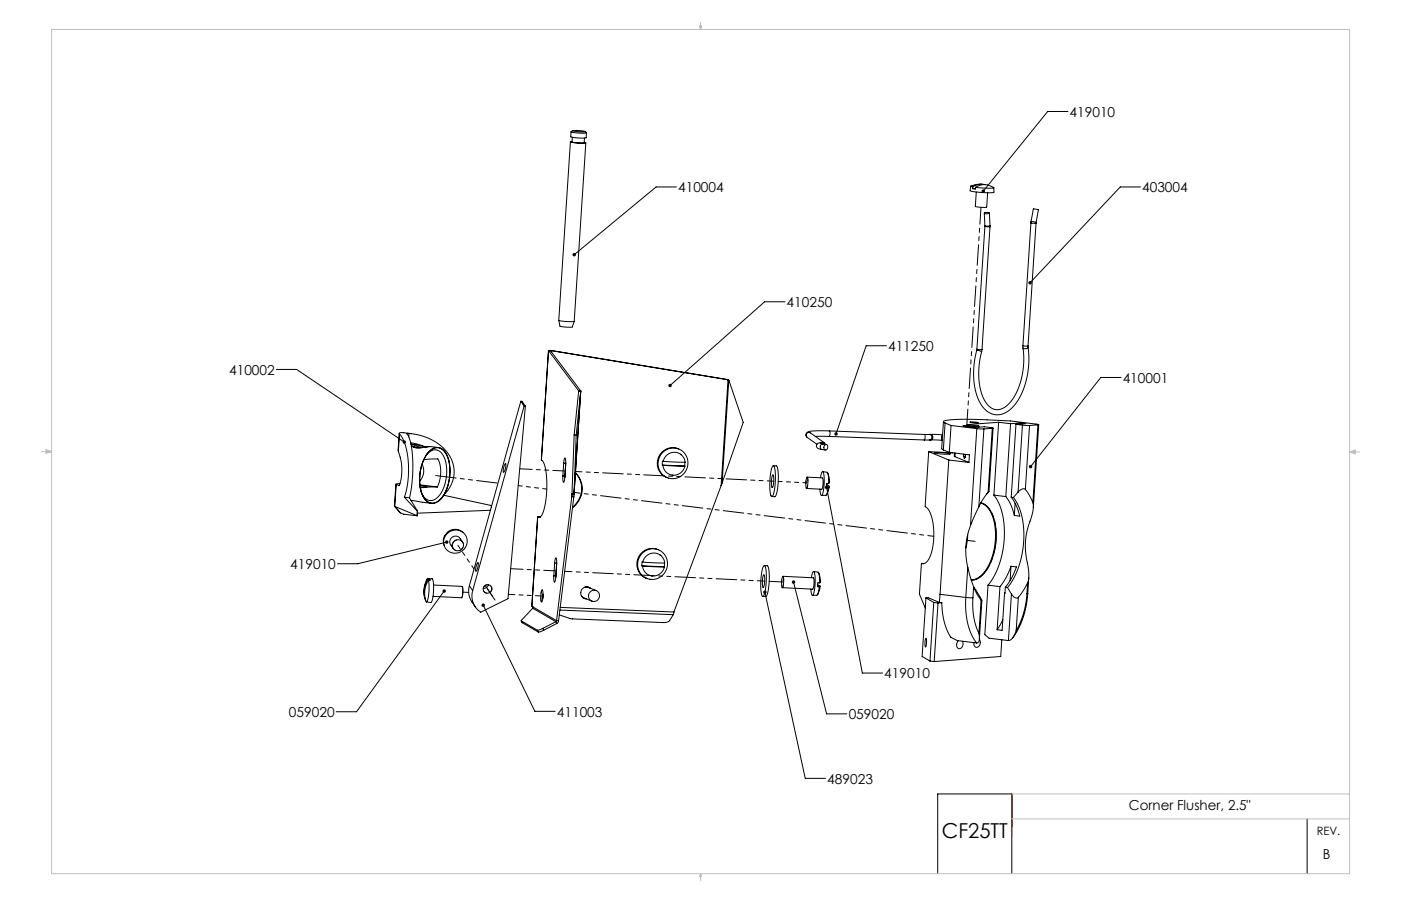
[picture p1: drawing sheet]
<svg xmlns="http://www.w3.org/2000/svg" width="432mm" height="279mm" viewBox="0 0 432 279" stroke-linecap="round" stroke-linejoin="round" font-family="sans-serif">
<defs><g id="words">
<text font-size="6.3" x="290.3" y="258.5">CF25TT</text>
<g font-size="4.2">
<text x="329.7" y="36">419010</text>
<text x="209" y="59.3">410004</text>
<text x="352" y="59.3">403004</text>
<text x="242.4" y="94.7">410250</text>
<text x="273.7" y="108.2">411250</text>
<text x="70.6" y="115.5">410002</text>
<text x="346" y="118">410001</text>
<text x="89.5" y="175.5">419010</text>
<text x="272.6" y="209.2">419010</text>
<text x="89.1" y="221.1">059020</text>
<text x="171.6" y="221">411003</text>
<text x="261.6" y="221.8">059020</text>
<text x="255" y="241.7">489023</text>
<text x="347.9" y="249.8">Corner Flusher, 2.5&quot;</text>
<text x="407.7" y="264.9">B</text>
</g>
<text font-size="3.5" x="405.8" y="257.6">REV.</text>
</g></defs>
<g fill="none" stroke="#000" stroke-width=".31">
<path d="M329.2 34.4h-6.3l-19.8 24.5M175.8 43.8l-3.6 55M176 40.7l-.1 1.5 2.3 .3h2.4l.2-1.5M176 40.7l2.3 .3h2.4M176.3 43.7l-.5 .1 2.5 .3h2.3l-.5-.2M176.4 42.3l-.1 1.5 1.9 .3 1.8-.1 .1-1.4M176.4 40.3l-.4 .4M176.4 40.3h2.1l1.9 .3h-2.1zM180.4 40.6l.3 .4M180.6 44.1l-3.6 55M208.5 57.7h-6.3l-25.2 20.9M299.2 57.4l-.2 1.5 3.6 .5 3.7-.1v-1.4"/>
<path d="M299.8 57.6v.6M300.6 58.2h-.8M300.7 57.8a5 5 0 0 1 5.6 .1l-2 .1zM300.7 57.8a.46 .46 0 0 1-.2 .4 .46 .46 0 0 1-.6 0h-.1M300.9 59.2l-.3 4.5 1.8 .2h1.7l.3-4.5M302.7 56.8l-1.9 .1-1.6 .5 .6 .2M303.5 56.9h-1.7l-2 .7M351.5 57.7h-6.2l-27.8 29.5M303.4 65.8l.2 3.8M303.4 65.7l.3-.1a.7 .7 0 0 1 1.1 .2l-1 .1zM303.6 69.8l1.5 .1M303.6 69.8l-2.5 37.9"/>
<path d="M303.6 69.6v.2M304.9 65.7l.2 3.8M305.1 69.9l-2.4 37.9M305.1 69.5v.4M305.1 69.5l-.8 .2-.7-.1M317.7 68.7l1.6 .1M317.7 68.7l-2.4 37.9M317.8 68.3l-.1 .4M317.8 68.3l.7-3.9 .8 .1 .7 .2-.7 3.9M317.8 68.3l1.5 .3M319.3 68.8l-2.5 37.9M319.3 68.6v.2"/>
<path d="M172.2 98.8l2.3 .3h2.5M172.2 98.8l.4 1.8 1.9 .3 1.9-.1 .6-1.7M241.9 93.1h-6.2l-29.2 25.8M85.2 113.9h6.2l33.2 22.4M169 108.1l-2.1 33.8M169.1 108.1l9.3 12.4M169.1 108.1l.6 .1M169.7 108.2l9.3 12.4M169.8 108.1h-.7M169.8 108.1l54.6 9M169.8 108.1h.2M170 108.1l-.3 .1"/>
<path d="M170 108.1l-.1 .4M224.2 117v.1M224.2 117l.2 .1M224.2 117.1h.1M224.2 117.1h.2M224.3 117.1h.1M224.4 117.1h.1M224.4 117.1l-2.1 32.7M224.4 117.1l.2 .1M224.6 117.2l-2 31.7M224.6 117.2l4.5 13.1-6.5 18.6M273.2 106.6h-6.2l-9.3 27.2"/>
<path d="M301 108.1h.8l.7 .4M301.1 107.7l-.1 .4M301.1 107.7l1.6 .1M302.7 107.8l-.2 .7M315.3 106.6v.7M315.3 106.6l1.5 .1M315.3 107.3a22 22 0 0 1-4.6 17.4 4.2 4.2 0 0 1-7.2-1.1 21.3 21.3 0 0 1-1-15.1M316.8 106.7l.1 .4M316.9 107.1a23.7 23.7 0 0 1-4.9 18.6 5.8 5.8 0 0 1-10-1.6 23.2 23.2 0 0 1-1-16M316.9 107.1l-.8 .4-.8-.2M345.5 116.4h-6.2l-21.7 27.5M122.8 139.2l.9 3.4 .1 3.3-.2 2.1-.6 1.8-.9-.4"/>
<path d="M123 133.7l-.2 5.5M123.1 133.8a18.1 18.1 0 0 1 2.8 11.8l-.4 4.2-.9 3.5M123.1 133.8l-.3 5.4M126 133.7a15 15 0 0 1 13.5 8.8 9.6 9.6 0 0 1-2.7 10.1M126 133.7h-.7l.8 1.2 .6 2.2 .5 6.4-.2 5.1-.8 4.9M126 133.7v1M126.6 136.6l1.9 .3 2.2 .8M126.7 137l1.4 .2M126.8 133.7l-3.1-.3-.6 .1v.3M127.4 137.8l.6-.2 2.1 .4M132.4 139.1a3.1 3.1 0 0 1 3-1 3.1 3.1 0 0 1 2.3 2.2 13.6 13.6 0 0 1-2.5 14.2 3.1 3.1 0 0 1-4.9-1.6 13.9 13.9 0 0 1 2.1-13.8zM132.4 139.2a3.1 3.1 0 0 1 3.1-1 3.1 3.1 0 0 1 2.3 2.3 13.5 13.5 0 0 1-2.5 13.8 3 3 0 0 1-5-1.4 13.7 13.7 0 0 1 2.1-13.7z"/>
<path d="M132.6 137.7l-3.6 .4-1.6-.4M132.7 137.7l-2 .3a3.9 3.9 0 0 1-3.7-.5 1.67 1.67 0 0 1 2.1-.2l2.3 .5M132.7 137.7h.1M132.7 137.7l2.4 .3M160.5 123.7l1 1.5M160.5 123.7l-15.8 57M160.5 123.7l.4 .1 1 1.5M161.5 125.2l-15.8 57M161.5 125.2l.4 .1M161.9 125.3l-5.3 59.3-8.4 4.2a5.9 5.9 0 0 1-2.5-6.6M177 134.1l.6 .1M177 134.1l-.7 18.3"/>
<path d="M177.6 134.2l-.7 18.2M178.3 120.6l.7 .1M178.3 120.6l-1.3 13.5M178.4 120.5h.1M178.4 120.5l.6 .1M178.4 120.5l-.1 .3M178.4 120.5l-.1 .1M179 120.6h.1M179 120.7l-1.4 13.5M179 120.6v.1M179 120.6l-2.1 32.1M204.3 139.5a4.7 4.7 0 0 1 7.6 2.1 4.7 4.7 0 0 1-5 6 4.7 4.7 0 0 1-3.9-3.3 4.7 4.7 0 0 1 1.3-4.8z"/>
<path d="M209.2 138.5a4.8 4.8 0 0 0-6.3 2.6 4.8 4.8 0 0 0 2.7 6.2M248.8 134.9a.85 .85 0 0 1-.2-1.2 .85 .85 0 0 1 1.2-.2l4.2 3M248.8 134.9l3 2.1M251.3 134.6h4.2M252.8 136.5l.7 .4M252.8 136.5a1.02 1.02 0 0 0-1.2 1.1 1.02 1.02 0 0 0 1.3 .9l.4 .1M252.9 136.8l.6 .1M253 136.5l.5-.1 .5 .1M253.1 136.5l.7 .5M253.1 136.5h-.3M253.2 136.5h-.1M253.3 138.6l1.1 .2"/>
<path d="M253.5 136.9a.9 .9 0 0 0-.7 .8 .9 .9 0 0 0 .5 .9M253.5 136.9l1.2 .2M254 136.5l.4 .6M254.2 137.3a.77 .77 0 0 1 1 .5 .77 .77 0 0 1-.6 1 .83 .83 0 0 1-.7-.6 .83 .83 0 0 1 .3-.9zM255.5 134.6l29.3 1.1M255.6 132.9h-4.6a2.59 2.59 0 0 0-2.6 .9v.6l.4 .5M255.6 132.9l.2 .9-.3 .8M255.6 132.9l29.3 1.1M284.8 135.7h1.8M284.9 134h1.6M284.9 134l.2 .9-.3 .8M286.2 139.3l-1.1 16.9a7.8 7.8 0 0 1 2.6 6.2v4.6l-.7 3.8a3.3 3.3 0 0 1-2.8 3h-.2"/>
<path d="M286.2 139.3l6.2 2.6M286.2 139.3l7.5 .3M286.5 134a.87 .87 0 0 1 .7 .8 .87 .87 0 0 1-.6 .9M286.8 134l3.7 .1-.3 .8 .2 .9M286.8 134h-.3M286.8 134a.87 .87 0 0 1 .7 .8 .87 .87 0 0 1-.6 .9M286.9 135.7l3.5 .1M286.9 135.7h-.3M288 139.6h2.5l2.5 .4h-2.6zM290.4 135.8h.1M290.7 138.8l1.9 .7M290.8 130l-.6 8.3 .5 .5"/>
<path d="M291.3 130.5a.42 .42 0 0 1-.5-.5 .42 .42 0 0 1 .6-.3l4.6-.4 7.7 .1a108.7 108.7 0 0 1 16 1.4l.4 .2h-.2M291.3 130.5l1.8 .7M291.3 130.5l-.6 8.3M292.6 139.5l6.2 .8-.2 2.3M293.1 131.2l8 1M293.1 131.2l-.5 8.3M294.2 139.7l-.1 1 .2 .1M294.4 139.7l-.1 1.1M296.8 131.3l2.3 .1zM298.9 130.2l2.7 .2zM301.1 132.2l2.1 .1M301.1 132.2l-2 29.9"/>
<path d="M301.7 131.4l-3 .2 1.6 .2 3.1-.2 2.7 .4-.3 .1M301.7 131.4v.3M303.2 132.3l-1.5 24M305.8 132.1l-2.6 .2M305.8 132.1l-1.3 19.7M306.1 132l-1.3 19.5M307.8 130.2l3.7 .5M307.8 130.2l-9.8 .8 3.7 .4M307.8 130.2l-1.5 22.5M311.5 130.7l-1.5 22.4M313.1 130.9l2 .2M313.1 130.9l-1.4 22.4"/>
<path d="M314.5 130.4l1.6 .2-3 .3M314.5 130.4l-3 .3M314.5 130.4v.4M315.1 131.1l2.2 .1M315.1 131.1l-1.3 20.6M317.3 131.2l-1.3 19.7M319.9 131l-2.6 .2M319.9 131l-1.6 24M320.1 131l-1.6 25.5M121.6 156.1l.1 .1M121.6 156.1l1.8 2M121.7 156.2l6.8 2.8"/>
<path d="M121.7 156.2l1.7 1.9M122 149.3l-.4 6.8M122.1 149.4l-.4 6.8M123.3 149.2l-1.2 .2M123.4 158.1h.1M123.4 158.1l1 .5 4.2 .5M124.6 153.3l4 4.3M124.6 153.3l1.6 .2M126.2 153.5l2.5 4.1M126.7 154.4l6.3 .8M127.1 154.4h-.4M128.5 159l.1 .1"/>
<path d="M128.6 157.6l-.1 1.4M128.7 157.6h-.1M128.7 157.6l-.1 1.5M129.4 149.5l5.4 .7M129.5 149.8l2.1 .3-2.1 .1M130.1 143.2a4.6 4.6 0 0 1-.7 5.2M130.6 141.8l3.3-.3a1.18 1.18 0 0 1 1.6 1.3 11 11 0 0 1-.7 7.4M131.6 140.1a2.88 2.88 0 0 1 3-1.3 2.88 2.88 0 0 1 2.3 2.2 12.4 12.4 0 0 1-2.3 12.6 2.73 2.73 0 0 1-4.5-1.2M134.8 150.2l-3.6 .1-1.6 .2M136.7 152.7l14.8 3.2-.1 .5M151.2 157.4l-22.6 .9M155.7 143.1v-.1a1.51 1.51 0 0 1 0 1.8l-.5 .9v-1.2z"/>
<path d="M165.7 159.4l-1.8 27.6M165.7 159.4l.1 .1M165.7 159.4l.6 .1M165.8 159.5h.6M166.3 159.5h.1M166.5 159.4h-.8M166.5 159.4l-.2 .1M166.5 159.4h.1M166.8 141.9h.1M166.9 141.9a7.5 7.5 0 0 1 1.6 5.5l-.1 5.4-.8 4.6a2.11 2.11 0 0 1-1.7 2.2l-.1-.1M173.5 146.8h.6v.4M173.7 142.8v-.1a1.12 1.12 0 0 1 .5-1.4l.1 1.9"/>
<path d="M173.7 142.8l-.2 4M173.7 142.8l.7 .1M174.3 143.4v.1M174.3 143.4h.1M174.4 142.9l-.3 4.4a1.12 1.12 0 0 1-.5 1.4l-.1-1.9M174.4 142.8v.1M176.2 153.2l-4.7 38.2M176.2 153.2h.7M176.3 152.4l-.1 .8M176.3 152.4h.6M176.3 152.2l-.1 1M176.9 153.2l-4.7 38.2"/>
<path d="M176.9 152.4v.8M177.4 145.8a7.2 7.2 0 0 1-.9 10.6M177.4 145.7a7.2 7.2 0 0 1-1 11M204.1 143.4l.2 .1M204.1 143.4l6.9 .3M204.3 143.5l6.8 .3M204.3 143.5a3.4 3.4 0 0 0 3.3 3.1 3.4 3.4 0 0 0 3.5-2.8M204.4 142.3l-.2-.1-.1 1.2M205.4 140.5a3.4 3.4 0 0 1 3.5-.8 3.4 3.4 0 0 1 2.3 2.8l-6.8-.2zM207.1 146.5l.3 .1M209.7 140l.3 .3M211 143.7l.1 .1"/>
<path d="M211.1 142.5l-.1 1.2M222.3 149.8l-14.6 38.9M222.6 148.9l-.3 .9M238.1 146.5a1.5 1.5 0 0 1 .4 1.7l-.1 .8a1.05 1.05 0 0 1-.5 1.3l-.1-1.9zM238.2 143.7l.1-.1a2.14 2.14 0 0 1 .7 2.3l-.3 5.2a2.1 2.1 0 0 1-.9 2l-.5-1.5v-2.9l.3-3.1zM238.4 143.6l.9 .1a11 11 0 0 1 .4 6.7l-.1 .8a2.54 2.54 0 0 1-.8 2l-.9-.1M248.7 147.2a1.76 1.76 0 0 1 .3 1.8l-.3 1.6a1.38 1.38 0 0 1-.3-1.6zM248.8 147.1l4.7 .3 .2 1.8-.4 1.7-4.7-.3M252.9 147.3v-.2a1.38 1.38 0 0 1 .8-1.6l.3 1.9-.1 3.5a2.03 2.03 0 0 1-.8 1.9l-.4-2M253.6 145.4l1.5 .4 .3 3.3M254.8 150.3l11 57.3h6.2M254.8 150.3h.5"/>
<path d="M254.8 149.5l.8 .4-.3 .4M255.1 145.9l.5 2.2 .1 .8-.3 .2M255.3 150.3l-.6 2.3-1.5 .2M255.4 149.1h-.5l-.1 1.2M255.6 150.1l-.8 2.4M292.4 141.9l-2.7 41.4M292.4 141.9l6.2 .7M294.3 140.8l4.3 1.8M297 140.7l.6 .1M297 140.1v.6M297.6 140.1l-.1 .9-.3 .5-.2-.8M301.7 156.3l-2.6 5.8"/>
<path d="M304.5 151.8l-1.5 2.1-1.3 2.4M304.5 151.8l.3-.3-.8 1M306.3 152.7a21.9 21.9 0 0 1 2.9 16.3 23.9 23.9 0 0 1-4.7 11.5M306.3 152.7l3.7 .4M310 153.1l1.5 2.4 1.1 3.5M311.7 153.3l1.6 2.8 1 3.1-1.7-.2M311.7 153.3l.6 .1M312.3 153.4a21.9 21.9 0 0 1 2.9 16.3 23.9 23.9 0 0 1-4.7 11.5M312.9 155.2l-.3 3.8M313.8 151.7l-1.5 1.7M316 150.9l-.9-.1-1.3 .9M316 150.9l1.3 1.9 1 2.2"/>
<path d="M318.3 155l.2 1.9-.5 2.4a23.8 23.8 0 0 0-1 16.1v.6a7 7 0 0 1-.3 3.7M131.8 178.5h1.4l.1 .1 .3 3.5-.6 3.5-.2 .2-1.4-.2M131.9 178.5h-.1a6.8 6.8 0 0 0-.9 5.9M131.9 178.5a7.4 7.4 0 0 0-.7 6.7M132 178.9l.3 2.1-.2 2.8a1.82 1.82 0 0 1-.8 1.8 7.6 7.6 0 0 1 .7-6.7zM132.4 178.5l.2 .4h-.6M132.4 178.5h-.5M132.4 178.5l-.1 .4M137.1 165.1l-.5 1.4 .3 1.6M137.1 165.1l.1 .1M137.7 167.2l-27.4 6.7h-6.3M142.6 167.2l-.8-1.2a1.75 1.75 0 0 0-2.4-.4 1.75 1.75 0 0 0-.5 2.4l.8 1.1"/>
<path d="M142.7 164.2a3.5 3.5 0 0 0-5.6 1v-.1M147.2 173.6a1.51 1.51 0 0 1 0 1.8l-.5 .8v-1.2zM170.7 177.6h.6v.4M170.9 173.6l.1-.1a1.12 1.12 0 0 1 .4-1.4l.2 1.9M170.9 173.6l-.2 4M170.9 173.6l.7 .1M171.6 173.7l-.3 4.4a1.12 1.12 0 0 1-.5 1.4l-.1-1.9M171.6 173.6v.1M197.8 174.5l.2 .1M197.8 174.5l6.9 .3M198 170.6a4.7 4.7 0 0 1 7.6 2 4.7 4.7 0 0 1-5 6.1 4.7 4.7 0 0 1-3.9-3.2 4.7 4.7 0 0 1 1.3-4.9zM198 174.6l6.8 .2"/>
<path d="M198 174.6a3.4 3.4 0 0 0 3.3 3 3.4 3.4 0 0 0 3.5-2.8M198.1 173.3h-.2l-.1 1.2M199.1 171.6a3.4 3.4 0 0 1 3.5-.9 3.4 3.4 0 0 1 2.3 2.9l-6.8-.3zM200.8 177.6h.3M202.9 169.5a4.8 4.8 0 0 0-6.3 2.7 4.8 4.8 0 0 0 2.7 6.2M203.4 171.1l.3 .2M204.7 174.8h.1M204.8 173.6l-.1 1.2M235.4 177.2a2 2 0 0 1 .3 2.1l-.1 .4a1.08 1.08 0 0 1-.5 1.4l-.1-2zM235.4 174.5h.1a1.41 1.41 0 0 1 .6 1.6l.1 2.7-.3 3.1a2.33 2.33 0 0 1-.9 2l-.4-1.4-.1-2.9 .3-3.3zM235.6 174.4l.9 .1a10.7 10.7 0 0 1 .4 6.7l-.1 .7a2.7 2.7 0 0 1-.8 2.1l-.9-.1M241.2 177.7l.3 .5v1.6a1.1 1.1 0 0 1-.4 1.4l-.2-1.9z"/>
<path d="M241.3 177.7l9.4 .5 .2 1.7-.4 1.8-9.4-.5M244.6 179.5l10.2 40.6h6.2M250.1 178.2v-.1a1.82 1.82 0 0 1 .7-1.8l.4 2-.1 3.5a1.82 1.82 0 0 1-.8 1.8l-.4-1.9M250.8 176.3l1.5 .3 .3 3.1M252.3 176.7l.5 2.1 .1 .8-.3 .1M252.6 179.7h-.5l-.1 1.2 .5 .1M284 173.8h.9M284 173.8l-.6 9.4 1.8 4.3M298.3 164.9l-.6 4.1M298.3 175l1.8 6M298.3 175l-.6 9.3M299.1 162.1a21.2 21.2 0 0 0-.8 12.9"/>
<path d="M299.3 178.9a7.6 7.6 0 0 0 5.8-5.4 19.2 19.2 0 0 0-.1-16.2l-1.2-1.4-1.5-.8a7 7 0 0 1 4.4 6.1 19.3 19.3 0 0 1-3.8 16.1l-1.8 1.2-1.8 .4M311.6 174.6l1.7 .2-1.4 3.3-2 3M311.6 174.6l-1.4 3.3-2 3M311.6 174.6l-.3 4.5M316.7 179.7l-1.3 2.4-1.5 2.1M316.7 179.7l-.2 3.4M317.1 178.1l-.3 4.9M133.6 180.4l8.8 .4 .2 1.7-.3 1.8-8.8-.4M136.9 182.3l-27 37.2h-6.3M144.7 180.7a6 6 0 0 0 .7 4.9l1.1 1.5M144.7 180.7l1 1.5M148.9 186.6l15.9 32.8h6.3"/>
<path d="M150.5 180.3l-.6 .9-1 .2M160.6 191.4l.3 .6M160.7 191.5l4.9 2.9M160.9 192h.1M160.9 192l5 2.9M163.9 187h.1M163.9 187l.4 .2M164.2 187.6l-3.5 3.9M164.2 187.6l7.1 4.1M164.3 187.2l-.1 .4M164.3 187.2l7.2 4.2M165.6 194.4l.3 .5"/>
<path d="M167 182a1.94 1.94 0 0 1 .3 2v.2a1.12 1.12 0 0 1-.5 1.4l-.1-2zM167.3 193.8l-1.7 .6M167.3 193.8l.3 .6M167.4 183.2l-.1 1.2M167.6 194.4l-1.7 .5M171.3 191.7l-4 2.1M171.3 191.7l.3 .6M171.5 191.4l-.2 .3M171.5 191.4h.7M171.6 192.3l-4 2.1M172.2 191.4l-.6 .9M172.6 188.1l34.9 1.5"/>
<path d="M172.7 187.3l35 1.4M179.2 183.7l.6 .6 2.6 1.1M180 184.5l.6 .1M180.2 181.1h.9l2.6 1M181.4 181.1l.5 .3M182 181.4a1.84 1.84 0 0 0-2.9 .8 1.84 1.84 0 0 0 1.6 2.5M207.5 189.6l-1.3 2-1.6 .4-28.3-1.1-3.9-1.3M207.7 188.7l-.2 .9M235.7 182.6l12.5 57.4h6.2M252 180.4l.8 .3-.3 .3M252.5 181l-.6 2.5-1.5 .1M252.8 180.8l-.8 2.5"/>
<path d="M285.3 196.9l.3 1-.3 1.6a.92 .92 0 0 1-.2-1.3zM285.4 184.4l.7-.1 3.4 1.5M285.4 184.4l2.4 1.4M285.4 184.4l-1.2 18 2.4 1.5M287.8 185.8l1.3 .1M287.8 185.8l-1.2 18.1M289.1 185.9l-1.2 18.1M289.5 185.8l.8 .1M289.7 183.3l-.2 2.5M289.7 183.3l8 1M290.3 185.9a20.3 20.3 0 0 0 2.7 10.6l2.1 1.1 5.9 .7M290.3 185.9h-1.2"/>
<path d="M295.4 197.6a1.3 1.3 0 0 0-.6 1.4 1.3 1.3 0 0 0 1.2 1 1.67 1.67 0 0 0 .6-2.3M297.7 184.3h2.2M297.7 184.3a20.6 20.6 0 0 0 3.3 14M299.9 184.3a21.4 21.4 0 0 0 1.8 11M300.1 181l1 2.2 1.3 1.9M300.1 181l-.2 3.3M300.1 181.1l2.5 4.2-.2-.2M301.7 195.3a2.71 2.71 0 0 1-.3 2.9l-.4 .1M301.8 197.2a1.38 1.38 0 0 1 .2 1.6 1.38 1.38 0 0 1-1.4 .7l-.4-.5v-.8M302.4 185.1l-.7 10.2M302.6 185.2l-.7 11.8M304.5 180.5l-1 15.2 1.3 1.1 6 .7"/>
<path d="M304.5 180.5l3.7 .4M308.2 180.9l-.9 13.3M308.8 197.3l-.4 5.2-20.5 1.5M309.1 191.1l-1.8 3.1M309.9 181.1l-1 13.3-1.6-.2M309.9 181.1l.6 .1M310.5 181.2l1.2 2M311.7 183.2l1.1 1.1 .6 .1 .5-.2M311.7 183.2l-.9 14.3M313.2 194.4a3.5 3.5 0 0 1-2.4 3.1M313.9 184.2l-.7 10.2M316.5 183.1a25.7 25.7 0 0 1-3.3 11.3"/>
<path d="M316.8 183a25.7 25.7 0 0 1-4.7 13.7M316.8 183l-.3 .1M286.6 203.9l1.3 .1M402.9 252.5v16.9M289 269.4v-24.6h22.8v24.6"/>
<circle cx="140.3" cy="167" r="3.6"/>
<circle cx="141.1" cy="168.2" r="1.72"/>
<circle cx="150.3" cy="181.7" r="1.32"/>
<circle cx="183.1" cy="183.8" r="1.72"/>
</g>
<path d="M311.8 244.8v13.3" fill="none" stroke="#f00" stroke-width=".31"/>
<g fill="none" stroke="#c0c0c0" stroke-width=".31">
<path d="M15.9 9.1h400.1v260.3h-400.1zM215.6 8h.6l-.3 1.1zM215.7 8l.2 1.1M215.9 6.9v2.2M216 8l-.1 1.1M12.7 139.3h3.2M14.2 139l1.7 .3M14.2 138.7l1.7 .6-1.7 .5zM15.9 139.3l-1.7 .2M416 139.4h3.1M416 139.4l1.7-.6v1.1zM416 139.4l1.7 .2"/>
<path d="M417.7 139.1l-1.7 .3M311.7 252.5h104.3M311.8 244.8h104.2M215.9 269.4v2.2M215.9 269.4l.3 .9h-.6z"/>
</g>
<path d="M317.1 86.8l-.2 .4 .2 .4 .4-.4-.4 .4a.53 .53 0 0 0 .8 0 .53 .53 0 0 0-.1-.8 .53 .53 0 0 0-.7 0zM317.3 143.5l-.2 .4 .1 .3 .4-.3-.3 .4a.53 .53 0 0 0 .7 0 .53 .53 0 0 0 0-.8 .53 .53 0 0 0-.7 0zM124.2 136a.53 .53 0 0 0 .1 .7 .53 .53 0 0 0 .7-.1l-.4-.3 .4 .3 .1-.4-.2-.3zM206.2 118.5l-.2 .4 .1 .3 .4-.3-.4 .3a.53 .53 0 0 0 .8 .1 .53 .53 0 0 0 0-.8 .53 .53 0 0 0-.7 0zM176.6 78.1l-.2 .4 .2 .4 .4-.3-.4 .3a.53 .53 0 0 0 .7 .1 .53 .53 0 0 0 .1-.8 .53 .53 0 0 0-.8-.1zM257.3 133.5l-.1 .5 .2 .3 .3-.5-.2 .5a.53 .53 0 0 0 .7-.6 .53 .53 0 0 0-.9-.2zM148.5 186.3a.53 .53 0 0 0 .3 .8 .53 .53 0 0 0 .7-.5 .53 .53 0 0 0-.8-.4l.2 .4-.2-.4zM136.5 181.9a.53 .53 0 0 0 0 .8 .53 .53 0 0 0 .8-.1 .53 .53 0 0 0-.1-.8l-.3 .5 .3-.5zM244.2 179.2a.53 .53 0 0 0 .2 .8 .53 .53 0 0 0 .7-.4 .53 .53 0 0 0-.7-.6l.2 .5-.2-.5zM235.4 182.3a.53 .53 0 0 0 .1 .8 .53 .53 0 0 0 .8-.4 .53 .53 0 0 0-.7-.6l.1 .5-.1-.5zM137.3 166.8a.53 .53 0 0 0 .3 .9 .53 .53 0 0 0 .6-.6l-.5 .1 .5-.1-.3-.4zM302.7 58.5l-.2 .5 .2 .4 .4-.5-.4 .5a.53 .53 0 0 0 .7-.1 .53 .53 0 0 0 0-.7 .53 .53 0 0 0-.7-.1zM254.4 149.9a.53 .53 0 0 0 .1 .9 .53 .53 0 0 0 .8-.4 .53 .53 0 0 0-.6-.6l.1 .5-.1-.5z" fill="#000"/>
<path d="M298.9 131.5l.2-.1-2.3-.1 2.1 .2M241.2 179.5l-4.1-.2M297.9 166.6l2.6 .3M142.3 184.3l.3-1.5M142.6 182.8l-.2-2M142.6 182.6l1.8 .1M149.5 180.5l3.1 4.6M151.8 183.9l-1.5-2.3" fill="none" stroke="#000" stroke-width=".31" stroke-dasharray="6.3 1.3 1.3 1.3 1.3 1.3"/>
<path d="M151.6 181.7a1.33 1.33 0 0 0-1.8-1.4 1.33 1.33 0 0 0-.4 2.3 1.33 1.33 0 0 0 2.2-.8v-.1" fill="none" stroke="#000" stroke-width=".31" stroke-dasharray="6.3 1.3 1.3 1.3 1.3 1.3" stroke-dashoffset="5.4"/>
<path d="M139.4 168.1a1.73 1.73 0 0 1 2.7-1.3 1.73 1.73 0 0 1-.1 2.9 1.73 1.73 0 0 1-2.6-1.5v-.1M235.7 179.2l-61.7-3" fill="none" stroke="#000" stroke-width=".31" stroke-dasharray="6.3 1.3 1.3 1.3 1.3 1.3" stroke-dashoffset="4.1"/>
<path d="M167.3 184l.1-.6a1.28 1.28 0 0 0-.4-1.4l-.3 2.2a1.28 1.28 0 0 0 .3 1.4l.3-1.6" fill="none" stroke="#000" stroke-width=".31" stroke-dasharray="6.3 1.3 1.3 1.3 1.3 1.3" stroke-dashoffset="5.6"/>
<path d="M248.4 148.7v-.2a1.1 1.1 0 0 1 .4-1.3l.2 2a1.1 1.1 0 0 1-.5 1.4l-.1-1.9M240.9 179.3v-.2a1.1 1.1 0 0 1 .5-1.3l.1 2a1.1 1.1 0 0 1-.4 1.4l-.2-1.9" fill="none" stroke="#000" stroke-width=".31" stroke-dasharray="6.3 1.3 1.3 1.3 1.3 1.3" stroke-dashoffset="5.9"/>
<path d="M307 166.5a12.8 12.8 0 0 0-3.2-10.7l-1.5-.7" fill="none" stroke="#000" stroke-width=".31" stroke-dasharray="6.3 1.3 1.3 1.3 1.3 1.3" stroke-dashoffset="2.9"/>
<path d="M299.3 178.9a6.7 6.7 0 0 0 5.7-4.7 20.7 20.7 0 0 0 2-7.7" fill="none" stroke="#000" stroke-width=".31" stroke-dasharray="6.3 1.3 1.3 1.3 1.3 1.3" stroke-dashoffset="1.6"/>
<path d="M129.3 147a10.5 10.5 0 0 1 4.3-8.8 3.3 3.3 0 0 1 4.4 2.7 13.7 13.7 0 0 1-2.8 13.6 3.1 3.1 0 0 1-4.9-1.6 12.1 12.1 0 0 1-1-5.9" fill="none" stroke="#000" stroke-width=".31" stroke-dasharray="6.3 1.3 1.3 1.3 1.3 1.3" stroke-dashoffset=".9"/>
<path d="M302.3 63.9l-4.3 67.5" fill="none" stroke="#000" stroke-width=".31" stroke-dasharray="6.3 1.3 1.3 1.3 1.3 1.3" stroke-dashoffset="1.1"/>
<path d="M159.7 149.8l8.8 1M248.7 148.9l-8.8-.4M141.1 168.2l5 7.3" fill="none" stroke="#000" stroke-width=".31" stroke-dasharray="6.3 1.3 1.3 1.3 1.3 1.3" stroke-dashoffset="5.1"/>
<path d="M238.5 148.4l-61.1-3M156.7 183.3l10.3 .5" fill="none" stroke="#000" stroke-width=".31" stroke-dasharray="6.3 1.3 1.3 1.3 1.3 1.3" stroke-dashoffset="4.3"/>
<path d="M174.2 145.3l-14-.7M171.4 176.1l-14-.7" fill="none" stroke="#000" stroke-width=".31" stroke-dasharray="6.3 1.3 1.3 1.3 1.3 1.3" stroke-dashoffset="2.5"/>
<path d="M134 146.6l19.5 2.4" fill="none" stroke="#000" stroke-width=".31" stroke-dasharray="6.3 1.3 1.3 1.3 1.3 1.3" stroke-dashoffset="-.3"/>
<path d="M177 151.9l110.8 13.5" fill="none" stroke="#000" stroke-width=".31" stroke-dasharray="6.3 1.3 1.3 1.3 1.3 1.3" stroke-dashoffset="4.5"/>
<use href="#words"/>
</svg>
